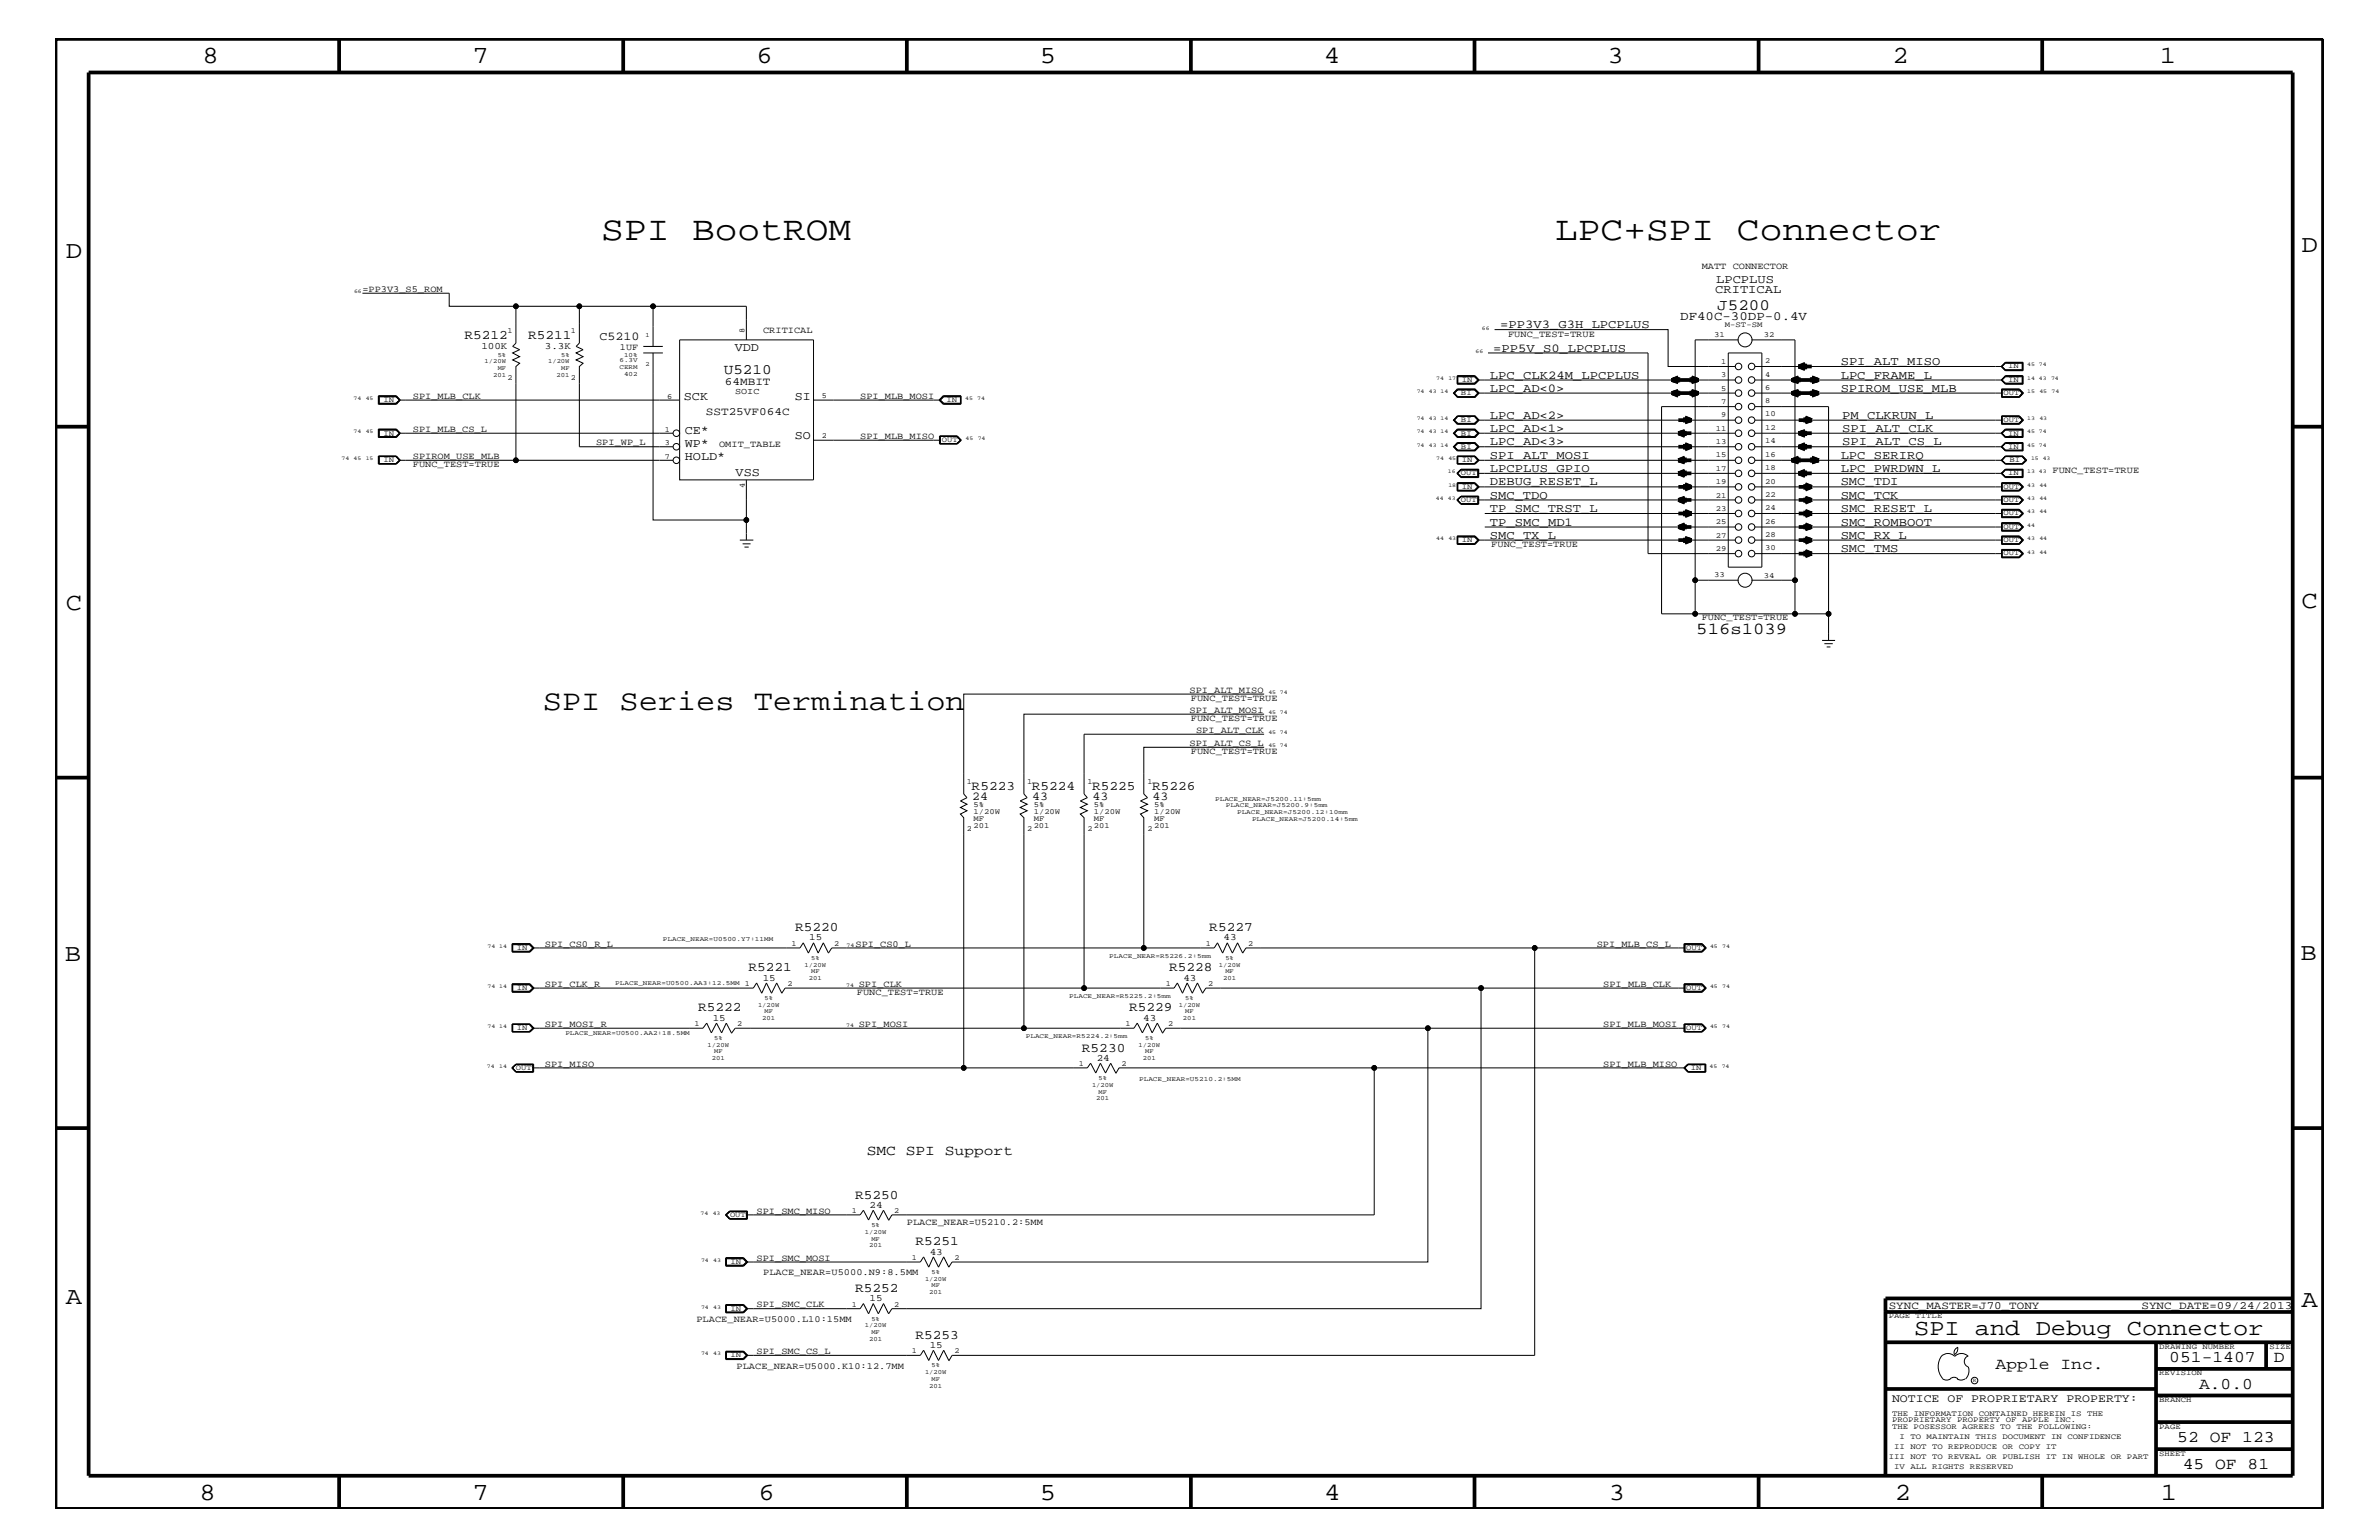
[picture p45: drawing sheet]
<svg xmlns="http://www.w3.org/2000/svg" width="432mm" height="279mm" viewBox="0 0 432 279" stroke-linecap="round" stroke-linejoin="round" font-family="sans-serif">
<defs><g id="words">
<g font-size="6.2">
<text x="109.1" y="43.5">SPI BootROM</text>
<text x="282.3" y="43.5">LPC+SPI Connector</text>
</g>
<text font-size="5.2" x="98.6" y="128.9">SPI Series Termination</text>
<g font-size="4.5">
<text x="36.7" y="11.5">8</text>
<text x="85.8" y="11.5">7</text>
<text x="137.3" y="11.5">6</text>
<text x="188.7" y="11.5">5</text>
<text x="240.3" y="11.5">4</text>
<text x="291.8" y="11.5">3</text>
<text x="343.5" y="11.5">2</text>
<text x="392" y="11.5">1</text>
<text x="11.9" y="46.8">D</text>
<text x="417.7" y="45.7">D</text>
<text x="11.9" y="110.6">C</text>
<text x="417.7" y="110.3">C</text>
<text x="11.8" y="174.3">B</text>
<text x="417.6" y="174.2">B</text>
<text x="11.9" y="236.7">A</text>
<text x="417.7" y="237.1">A</text>
<text x="36.2" y="272.1">8</text>
<text x="85.8" y="272.1">7</text>
<text x="137.7" y="272.1">6</text>
<text x="188.7" y="272.1">5</text>
<text x="240.4" y="272.1">4</text>
<text x="292" y="272.1">3</text>
<text x="343.9" y="272.1">2</text>
<text x="392.2" y="272.1">1</text>
</g>
<text font-size="4.1" x="347.4" y="242.3">SPI and Debug Connector</text>
<g font-size="3">
<text x="307.9" y="115">516s1039</text>
<text x="362.2" y="248.4">Apple Inc.</text>
<text x="393.7" y="247.1">051-1407</text>
<text x="399.2" y="252">A.0.0</text>
<text x="412.7" y="247.1">D</text>
<text x="395.2" y="261.6">52 OF 123</text>
<text x="396.2" y="266.6">45 OF 81</text>
</g>
<text font-size="2.9" x="311.7" y="56.2">J5200</text>
<g font-size="2.6">
<text x="131.4" y="67.8">U5210</text>
<text x="157.3" y="209.6">SMC SPI Support</text>
</g>
<g font-size="2.4">
<text x="84.3" y="61.5">R5212</text>
<text x="95.8" y="61.5">R5211</text>
<text x="176.4" y="143.4">R5223</text>
<text x="187.3" y="143.4">R5224</text>
<text x="198.2" y="143.4">R5225</text>
<text x="209.1" y="143.4">R5226</text>
<text x="144.3" y="168.9">R5220</text>
<text x="219.5" y="168.9">R5227</text>
<text x="135.8" y="176.2">R5221</text>
<text x="212.2" y="176.2">R5228</text>
<text x="126.7" y="183.5">R5222</text>
<text x="204.9" y="183.5">R5229</text>
<text x="196.4" y="190.8">R5230</text>
<text x="155.2" y="217.5">R5250</text>
<text x="166.2" y="225.9">R5251</text>
<text x="155.2" y="234.4">R5252</text>
<text x="166.2" y="242.9">R5253</text>
</g>
<text font-size="2.3" x="305" y="58">DF40C-30DP-0.4V</text>
<g font-size="2.2">
<text x="311.3" y="53.2">CRITICAL</text>
<text x="311.5" y="51.3">LPCPLUS</text>
<text x="272.3" y="59.5">=PP3V3_G3H_LPCPLUS</text>
<text x="108.8" y="61.7">C5210</text>
<text x="133.4" y="63.6">VDD</text>
<text x="271" y="63.9">=PP5V_S0_LPCPLUS</text>
<text x="270.4" y="68.7">LPC_CLK24M_LPCPLUS</text>
<text x="270.4" y="71.1">LPC_AD&lt;0&gt;</text>
<text x="334.1" y="66.2">SPI_ALT_MISO</text>
<text x="334.1" y="68.7">LPC_FRAME_L</text>
<text x="334.1" y="71.1">SPIROM_USE_MLB</text>
<text x="124.1" y="72.6">SCK</text>
<text x="144.3" y="72.5">SI</text>
<text x="270.4" y="76">LPC_AD&lt;2&gt;</text>
<text x="334.3" y="76">PM_CLKRUN_L</text>
<text x="124.3" y="78.7">CE*</text>
<text x="124.3" y="81.1">WP*</text>
<text x="124.3" y="83.5">HOLD*</text>
<text x="144.3" y="79.7">SO</text>
<text x="270.4" y="80.8">LPC_AD&lt;3&gt;</text>
<text x="270.4" y="78.3">LPC_AD&lt;1&gt;</text>
<text x="270.4" y="83.3">SPI_ALT_MOSI</text>
<text x="334.1" y="83.3">LPC_SERIRQ</text>
<text x="334.3" y="80.8">SPI_ALT_CS_L</text>
<text x="334.3" y="78.3">SPI_ALT_CLK</text>
<text x="133.5" y="86.3">VSS</text>
<text x="270.4" y="85.6">LPCPLUS_GPIO</text>
<text x="270.4" y="88.1">DEBUG_RESET_L</text>
<text x="334.1" y="88.1">SMC_TDI</text>
<text x="334.1" y="85.6">LPC_PWRDWN_L</text>
<text x="270.4" y="92.9">TP_SMC_TRST_L</text>
<text x="270.4" y="90.5">SMC_TDO</text>
<text x="270.4" y="95.4">TP_SMC_MD1</text>
<text x="334.1" y="90.5">SMC_TCK</text>
<text x="334.1" y="92.9">SMC_RESET_L</text>
<text x="334.1" y="95.4">SMC_ROMBOOT</text>
<text x="270.4" y="97.7">SMC_TX_L</text>
<text x="334.1" y="100.2">SMC_TMS</text>
<text x="334.1" y="97.7">SMC_RX_L</text>
<text x="176.4" y="145.1">24</text>
<text x="187.4" y="145.1">43</text>
<text x="198.3" y="145.1">43</text>
<text x="209.2" y="145.1">43</text>
</g>
<text font-size="2.1" x="343.4" y="254.4">NOTICE OF PROPRIETARY PROPERTY:</text>
<g font-size="2">
<text x="131.6" y="69.9">64MBIT</text>
<text x="128.1" y="75.4">SST25VF064C</text>
<text x="342.8" y="237.4">SYNC_MASTER=J70_TONY</text>
<text x="388.7" y="237.4">SYNC_DATE=09/24/2013</text>
</g>
<g font-size="1.8">
<text x="87.4" y="63.4">100K</text>
<text x="98.9" y="63.4">3.3K</text>
<text x="146.9" y="170.6">15</text>
<text x="222.1" y="170.6">43</text>
<text x="138.4" y="177.9">15</text>
<text x="214.8" y="177.9">43</text>
<text x="129.4" y="185.2">15</text>
<text x="207.5" y="185.2">43</text>
<text x="199.1" y="192.5">24</text>
<text x="157.8" y="219.1">24</text>
<text x="168.7" y="227.6">43</text>
<text x="157.8" y="236.1">15</text>
<text x="168.7" y="244.5">15</text>
</g>
<g font-size="1.7">
<text x="65.8" y="52.9">=PP3V3_S5_ROM</text>
<text x="308.9" y="48.9">MATT CONNECTOR</text>
<text x="112.5" y="63.4">1UF</text>
<text x="138.5" y="60.4">CRITICAL</text>
<text x="273.7" y="61.1">FUNC_TEST=TRUE</text>
<text x="74.9" y="72.3">SPI_MLB_CLK</text>
<text x="156.1" y="72.3">SPI_MLB_MOSI</text>
<text x="74.9" y="78.3">SPI_MLB_CS_L</text>
<text x="74.9" y="83.3">SPIROM_USE_MLB</text>
<text x="108.2" y="80.8">SPI_WP_L</text>
<text x="130.5" y="81.1">OMIT_TABLE</text>
<text x="156.1" y="79.6">SPI_MLB_MISO</text>
<text x="74.9" y="84.7">FUNC_TEST=TRUE</text>
<text x="372.5" y="85.9">FUNC_TEST=TRUE</text>
<text x="270.7" y="99.3">FUNC_TEST=TRUE</text>
<text x="308.9" y="112.6">FUNC_TEST=TRUE</text>
<text x="215.9" y="125.7">SPI_ALT_MISO</text>
<text x="215.9" y="129.3">SPI_ALT_MOSI</text>
<text x="216.2" y="127.1">FUNC_TEST=TRUE</text>
<text x="216.2" y="130.8">FUNC_TEST=TRUE</text>
<text x="215.9" y="135.3">SPI_ALT_CS_L</text>
<text x="216.2" y="136.8">FUNC_TEST=TRUE</text>
<text x="217.1" y="133">SPI_ALT_CLK</text>
<text x="98.9" y="171.7">SPI_CS0_R_L</text>
<text x="155.3" y="171.7">SPI_CS0_L</text>
<text x="289.8" y="171.7">SPI_MLB_CS_L</text>
<text x="98.9" y="179">SPI_CLK_R</text>
<text x="155.9" y="179">SPI_CLK</text>
<text x="291" y="179">SPI_MLB_CLK</text>
<text x="155.5" y="180.5">FUNC_TEST=TRUE</text>
<text x="98.9" y="186.3">SPI_MOSI_R</text>
<text x="155.9" y="186.3">SPI_MOSI</text>
<text x="291" y="186.3">SPI_MLB_MOSI</text>
<text x="98.9" y="193.6">SPI_MISO</text>
<text x="291" y="193.6">SPI_MLB_MISO</text>
<text x="137.3" y="220.2">SPI_SMC_MISO</text>
<text x="164.6" y="222.3">PLACE_NEAR=U5210.2:5MM</text>
<text x="137.3" y="228.7">SPI_SMC_MOSI</text>
<text x="138.5" y="231.3">PLACE_NEAR=U5000.N9:8.5MM</text>
<text x="126.4" y="239.9">PLACE_NEAR=U5000.L10:15MM</text>
<text x="137.3" y="237.2">SPI_SMC_CLK</text>
<text x="137.3" y="245.6">SPI_SMC_CS_L</text>
<text x="133.7" y="248.4">PLACE_NEAR=U5000.K10:12.7MM</text>
</g>
<text font-size="1.6" x="133.4" y="71.6">SOIC</text>
<g font-size="1.4">
<text x="313.1" y="59.4">M-ST-SM</text>
<text x="92.1" y="60.4">1</text>
<text x="103.6" y="60.4">1</text>
<text x="135.1" y="60.4" transform="rotate(-90 135.1 60.4)">8</text>
<text x="311.1" y="61.1">31</text>
<text x="312.4" y="66">1</text>
<text x="320.1" y="61.2">32</text>
<text x="320.4" y="65.9">2</text>
<text x="92.1" y="68.9">2</text>
<text x="103.6" y="68.9">2</text>
<text x="265.2" y="71.7">BI</text>
<text x="265.3" y="69.3">IN</text>
<text x="312.4" y="68.4">3</text>
<text x="312.4" y="70.9">5</text>
<text x="320.4" y="68.4">4</text>
<text x="320.4" y="70.7">6</text>
<text x="363.6" y="71.7">OUT</text>
<text x="364.5" y="66.8">IN</text>
<text x="364.5" y="69.3">IN</text>
<text x="69.6" y="72.9">IN</text>
<text x="121.1" y="72.3">6</text>
<text x="149.2" y="72.2">5</text>
<text x="171.8" y="72.9">IN</text>
<text x="265.2" y="76.6">BI</text>
<text x="312.4" y="75.7">9</text>
<text x="312.4" y="73.3">7</text>
<text x="320.4" y="75.6">10</text>
<text x="320.4" y="73.2">8</text>
<text x="363.6" y="76.6">OUT</text>
<text x="69.6" y="79">IN</text>
<text x="69.6" y="83.8">IN</text>
<text x="120.6" y="78.4">1</text>
<text x="120.6" y="80.8">3</text>
<text x="120.6" y="83.3">7</text>
<text x="149.2" y="79.5">2</text>
<text x="170.9" y="80.2">OUT</text>
<text x="265.2" y="79">BI</text>
<text x="265.2" y="81.4">BI</text>
<text x="265.3" y="83.8">IN</text>
<text x="311.4" y="83">15</text>
<text x="311.4" y="78.2">11</text>
<text x="311.4" y="80.5">13</text>
<text x="320.4" y="78">12</text>
<text x="320.4" y="80.5">14</text>
<text x="320.4" y="82.8">16</text>
<text x="364.5" y="81.4">IN</text>
<text x="364.5" y="79">IN</text>
<text x="364.7" y="83.8">BI</text>
<text x="135.2" y="88.6" transform="rotate(-90 135.2 88.6)">4</text>
<text x="265.2" y="86.2">OUT</text>
<text x="265.3" y="88.7">IN</text>
<text x="311.4" y="85.4">17</text>
<text x="311.4" y="87.8">19</text>
<text x="320.4" y="85.3">18</text>
<text x="320.4" y="87.7">20</text>
<text x="363.6" y="88.7">OUT</text>
<text x="364.5" y="86.2">IN</text>
<text x="265.2" y="91.1">OUT</text>
<text x="311.4" y="90.3">21</text>
<text x="311.4" y="92.7">23</text>
<text x="311.4" y="95.1">25</text>
<text x="320.4" y="90.1">22</text>
<text x="320.4" y="92.6">24</text>
<text x="320.4" y="95">26</text>
<text x="363.6" y="96">OUT</text>
<text x="363.6" y="93.5">OUT</text>
<text x="363.6" y="91.1">OUT</text>
<text x="265.3" y="98.4">IN</text>
<text x="311.4" y="97.6">27</text>
<text x="311.4" y="99.9">29</text>
<text x="320.4" y="97.4">28</text>
<text x="320.4" y="99.9">30</text>
<text x="363.6" y="100.8">OUT</text>
<text x="363.6" y="98.4">OUT</text>
<text x="311.1" y="104.7">33</text>
<text x="320.1" y="104.8">34</text>
<text x="175.5" y="142.3">1</text>
<text x="186.4" y="142.3">1</text>
<text x="197.4" y="142.3">1</text>
<text x="208.3" y="142.3">1</text>
<text x="176.7" y="149">MF</text>
<text x="176.7" y="147.7">1/20W</text>
<text x="176.7" y="146.5">5%</text>
<text x="187.6" y="146.5">5%</text>
<text x="187.6" y="147.7">1/20W</text>
<text x="187.6" y="149">MF</text>
<text x="198.5" y="149">MF</text>
<text x="198.5" y="147.7">1/20W</text>
<text x="198.5" y="146.5">5%</text>
<text x="209.5" y="147.7">1/20W</text>
<text x="209.5" y="146.5">5%</text>
<text x="209.5" y="149">MF</text>
<text x="175.5" y="150.7">2</text>
<text x="176.7" y="150.1">201</text>
<text x="186.4" y="150.7">2</text>
<text x="187.6" y="150.1">201</text>
<text x="197.4" y="150.7">2</text>
<text x="198.5" y="150.1">201</text>
<text x="208.3" y="150.7">2</text>
<text x="209.5" y="150.1">201</text>
<text x="93.8" y="172.3">IN</text>
<text x="143.7" y="171.6">1</text>
<text x="151.4" y="171.6">2</text>
<text x="218.9" y="171.6">1</text>
<text x="226.6" y="171.6">2</text>
<text x="306.1" y="172.3">OUT</text>
<text x="93.8" y="179.6">IN</text>
<text x="135.2" y="178.8">1</text>
<text x="142.9" y="178.8">2</text>
<text x="211.6" y="178.8">1</text>
<text x="219.3" y="178.8">2</text>
<text x="306.1" y="179.6">OUT</text>
<text x="93.8" y="186.9">IN</text>
<text x="126.1" y="186.1">1</text>
<text x="133.8" y="186.1">2</text>
<text x="204.3" y="186.1">1</text>
<text x="212" y="186.1">2</text>
<text x="306.1" y="186.9">OUT</text>
<text x="93.6" y="194.2">OUT</text>
<text x="195.8" y="193.4">1</text>
<text x="203.5" y="193.4">2</text>
<text x="306.9" y="194.2">IN</text>
<text x="132.5" y="220.8">OUT</text>
<text x="154.6" y="220.1">1</text>
<text x="162.3" y="220.1">2</text>
<text x="132.6" y="229.3">IN</text>
<text x="165.5" y="228.5">1</text>
<text x="173.2" y="228.5">2</text>
<text x="132.6" y="237.8">IN</text>
<text x="154.6" y="237.1">1</text>
<text x="162.3" y="237.1">2</text>
<text x="342.8" y="239.2">PAGE TITLE</text>
<text x="165.5" y="245.6">1</text>
<text x="173.2" y="245.6">2</text>
<text x="391.9" y="244.7">DRAWING NUMBER</text>
<text x="411.9" y="244.7">SIZE</text>
<text x="132.6" y="246.2">IN</text>
<text x="391.9" y="249.5">REVISION</text>
<text x="343.4" y="256.8">THE INFORMATION CONTAINED HEREIN IS THE</text>
<text x="391.9" y="254.4">BRANCH</text>
<text x="343.4" y="258">PROPRIETARY PROPERTY OF APPLE INC.</text>
<text x="343.4" y="259.3">THE POSESSOR AGREES TO THE FOLLOWING:</text>
<text x="343.8" y="262.9">II NOT TO REPRODUCE OR COPY IT</text>
<text x="344.8" y="261.1">I TO MAINTAIN THIS DOCUMENT IN CONFIDENCE</text>
<text x="391.9" y="259.3">PAGE</text>
<text x="342.8" y="264.7">III NOT TO REVEAL OR PUBLISH IT IN WHOLE OR PART</text>
<text x="343.8" y="266.6">IV ALL RIGHTS RESERVED</text>
<text x="391.9" y="264.1">SHEET</text>
</g>
<g font-size="1.2">
<text x="88" y="65.9">1/20W</text>
<text x="90.3" y="64.7">5%</text>
<text x="99.5" y="65.9">1/20W</text>
<text x="101.9" y="64.7">5%</text>
<text x="112.4" y="65.7">6.3V</text>
<text x="113.3" y="64.7">10%</text>
<text x="117.2" y="61.1">1</text>
<text x="89.5" y="68.4">201</text>
<text x="90.3" y="67.1">MF</text>
<text x="101" y="68.4">201</text>
<text x="101.9" y="67.1">MF</text>
<text x="112.4" y="67">CERM</text>
<text x="113.3" y="68.2">402</text>
<text x="117.2" y="66.5">2</text>
<text x="220.6" y="145.3">PLACE_NEAR=J5200.11:5mm</text>
<text x="222.5" y="146.5">PLACE_NEAR=J5200.9:5mm</text>
<text x="224.5" y="147.7">PLACE_NEAR=J5200.12:10mm</text>
<text x="227.2" y="149">PLACE_NEAR=J5200.14:5mm</text>
<text x="120.3" y="170.7">PLACE_NEAR=U0500.Y7:11MM</text>
<text x="201.3" y="173.8">PLACE_NEAR=R5226.2:5mm</text>
<text x="111.7" y="178.7">PLACE_NEAR=U0500.AA3:12.5MM</text>
<text x="146" y="175.4">1/20W</text>
<text x="146.8" y="177.7">201</text>
<text x="147.2" y="174.2">5%</text>
<text x="147.2" y="176.6">MF</text>
<text x="221.2" y="175.4">1/20W</text>
<text x="222" y="177.7">201</text>
<text x="222.4" y="176.6">MF</text>
<text x="222.4" y="174.2">5%</text>
<text x="137.6" y="182.7">1/20W</text>
<text x="138.3" y="185">201</text>
<text x="138.8" y="181.4">5%</text>
<text x="138.8" y="183.8">MF</text>
<text x="194.1" y="181">PLACE_NEAR=R5225.2:5mm</text>
<text x="214" y="182.7">1/20W</text>
<text x="214.7" y="185">201</text>
<text x="215.1" y="183.8">MF</text>
<text x="215.1" y="181.4">5%</text>
<text x="102.6" y="187.7">PLACE_NEAR=U0500.AA2:18.5MM</text>
<text x="128.4" y="189.9">1/20W</text>
<text x="129.6" y="188.7">5%</text>
<text x="129.6" y="191.1">MF</text>
<text x="186.2" y="188.3">PLACE_NEAR=R5224.2:5mm</text>
<text x="206.7" y="189.9">1/20W</text>
<text x="207.9" y="191.1">MF</text>
<text x="207.9" y="188.7">5%</text>
<text x="129.2" y="192.3">201</text>
<text x="198.2" y="197.2">1/20W</text>
<text x="199.4" y="195.9">5%</text>
<text x="206.8" y="196.2">PLACE_NEAR=U5210.2:5MM</text>
<text x="207.4" y="192.3">201</text>
<text x="199" y="199.6">201</text>
<text x="199.4" y="198.4">MF</text>
<text x="157" y="223.9">1/20W</text>
<text x="157.7" y="226.3">201</text>
<text x="158.2" y="225.1">MF</text>
<text x="158.2" y="222.6">5%</text>
<text x="167.9" y="232.4">1/20W</text>
<text x="169.1" y="231.1">5%</text>
<text x="169.1" y="233.5">MF</text>
<text x="158.2" y="239.6">5%</text>
<text x="168.7" y="234.7">201</text>
<text x="157" y="240.8">1/20W</text>
<text x="157.7" y="243.3">201</text>
<text x="158.2" y="242">MF</text>
<text x="167.9" y="249.3">1/20W</text>
<text x="168.7" y="251.7">201</text>
<text x="169.1" y="248.1">5%</text>
<text x="169.1" y="250.6">MF</text>
</g>
<g font-size="1">
<text x="64.3" y="53.2">66</text>
<text x="269" y="59.8">66</text>
<text x="267.8" y="64">66</text>
<text x="257.1" y="71.3">74</text>
<text x="259.3" y="71.3">43 14</text>
<text x="260.7" y="68.9">74</text>
<text x="262.9" y="68.9">17</text>
<text x="368" y="66.5">45 74</text>
<text x="368" y="71.3">15</text>
<text x="368" y="68.9">14 43</text>
<text x="370.2" y="71.3">45</text>
<text x="372.3" y="68.9">74</text>
<text x="372.4" y="71.3">74</text>
<text x="64.2" y="72.6">74</text>
<text x="66.4" y="72.6">45</text>
<text x="175.2" y="72.6">45</text>
<text x="177.4" y="72.6">74</text>
<text x="257.1" y="76.2">74</text>
<text x="259.3" y="76.2">43 14</text>
<text x="368" y="76.2">13</text>
<text x="370.2" y="76.2">43</text>
<text x="62" y="83.5">74</text>
<text x="64.2" y="83.5">45</text>
<text x="64.2" y="78.6">74</text>
<text x="66.4" y="83.5">15</text>
<text x="66.4" y="78.6">45</text>
<text x="175.3" y="79.9">45</text>
<text x="177.5" y="79.9">74</text>
<text x="257.1" y="78.6">74</text>
<text x="257.1" y="81.1">74</text>
<text x="259.3" y="78.6">43 14</text>
<text x="259.3" y="81.1">43 14</text>
<text x="260.7" y="83.5">74</text>
<text x="262.9" y="83.5">45</text>
<text x="368" y="81.1">45 74</text>
<text x="368" y="78.6">45 74</text>
<text x="368.6" y="83.5">15 43</text>
<text x="262.8" y="85.9">16</text>
<text x="262.9" y="88.3">18</text>
<text x="368" y="88.3">43</text>
<text x="368" y="85.9">13 43</text>
<text x="370.2" y="88.3">44</text>
<text x="260.6" y="90.7">44</text>
<text x="262.8" y="90.7">43</text>
<text x="368" y="95.6">44</text>
<text x="368" y="93.2">43</text>
<text x="368" y="90.7">43</text>
<text x="370.2" y="93.2">44</text>
<text x="370.2" y="90.7">44</text>
<text x="260.7" y="98">44</text>
<text x="262.9" y="98">43</text>
<text x="368" y="100.4">43</text>
<text x="368" y="98">43</text>
<text x="370.2" y="100.4">44</text>
<text x="370.2" y="98">44</text>
<text x="230.2" y="125.9">45 74</text>
<text x="230.2" y="129.6">45 74</text>
<text x="230.2" y="135.6">45 74</text>
<text x="230.2" y="133.2">45 74</text>
<text x="88.5" y="172">74 14</text>
<text x="153.7" y="171.7">74</text>
<text x="310.4" y="172">45</text>
<text x="312.6" y="172">74</text>
<text x="88.5" y="179.3">74 14</text>
<text x="153.6" y="179">74</text>
<text x="310.4" y="179.3">45</text>
<text x="312.6" y="179.3">74</text>
<text x="88.5" y="186.5">74 14</text>
<text x="153.6" y="186.3">74</text>
<text x="310.4" y="186.5">45</text>
<text x="312.6" y="186.5">74</text>
<text x="88.4" y="193.7">74</text>
<text x="90.6" y="193.7">14</text>
<text x="310.3" y="193.7">45</text>
<text x="312.5" y="193.7">74</text>
<text x="127.2" y="220.4">74</text>
<text x="129.4" y="220.4">43</text>
<text x="127.3" y="229">74</text>
<text x="129.5" y="229">43</text>
<text x="127.3" y="237.4">74</text>
<text x="129.5" y="237.4">43</text>
<text x="127.3" y="245.9">74</text>
<text x="129.5" y="245.9">43</text>
<text x="358.1" y="250.7">R</text>
</g>
</g></defs>
<g fill="none" stroke="#000" stroke-width=".18">
<path d="M65.8 53.2h15.7v2.4h12.1v6.7l-.6 .6 1.3 .5-1.3 .6 1.3 .7-1.3 .6 1.3 .6-.7 .6v17h-21.1M93.6 55.6h11.6v6.7l-.6 .6 1.2 .5-1.2 .6 1.2 .7-1.2 .6 1.2 .6-.6 .6v14.6h17M105.2 55.6h13.3v7.3M118.5 55.6h17v6.1M271.3 59.8h31.5v6.7h12.2M68.7 77.8h3.3l.6 .8-.6 .8h-3.3zM68.7 71.8h3.3l.6 .8-.6 .7h-3.3zM68.7 78h3.2M68.7 73.2h3.2M68.7 71.8v1.5h3.2l.7-.7M68.7 71.9h3.2l.7 .7-.7 .6M68.8 78v1.2h3.1l.6-.6"/>
<path d="M71.9 78l.7 .6-.7 .7h-3.2M71.9 71.8l.7 .8M71.9 78l.6 .6M72.5 78.6h49.7M72.5 72.6l-.6-.6h-3.1v1.2M72.5 72.6h50.9M72.5 72.6l-.6 .6M72.6 78.6l-.7-.7h-3.2v1.5M72.6 78.6l-.7 .8M116.8 64h3.5M116.8 62.9h3.5M118.5 64v30.3h17v-7.2"/>
<path d="M123.4 61.7h24.3v25.4h-24.3zM147.7 72.6h23M147.7 79.9h23M170.6 79.2h3.1l.6 .7M170.6 72.6l.7-.7h3v1.3h-3zM170.6 79.1v1.4M170.7 79.2v1.3M171.2 71.8h3.2v1.5h-3.2l-.8-.7zM171.2 71.8l-.7 .8 .7 .7h3.2M173.7 79.2l.6 .7M173.7 79.1h-3.2v1.4h3.2M173.7 79.1l.8 .8-.8 .6"/>
<path d="M173.7 79.1l.7 .8-.7 .6M174.3 72h-3l-.6 .6 .6 .6M174.3 79.9l-.6 .6h-3.1M174.3 79.9l-.6 .6M263.8 71.3l.8-.7h3.1l.7 .7-.7 .8h-3.1zM263.8 76.2l.8-.7h3.1l.7 .7-.7 .7h-3.1zM263.8 78.6l.8-.7h3.1l.7 .7-.7 .8h-3.1zM263.9 78.6l.7-.6h3l.7 .6-.7 .7h-3zM264.5 70.6h3.2l.8 .7-.8 .8h-3.2l-.7-.8zM264.5 75.5h3.2l.8 .7-.8 .8h-3.2l-.7-.8zM264.5 77.8h3.2l.8 .8-.8 .8h-3.2l-.7-.8zM264.5 68.2h3.2l.8 .7-.8 .8h-3.2z"/>
<path d="M264.6 70.7h3l.6 .6h46.8M264.6 70.7h3l.7 .6-.7 .7h-3M264.6 70.7l-.7 .6 .7 .7M264.6 70.7l-.6 .6 .6 .7M264.6 75.6h3l.6 .6h46.8M264.6 75.6h3l.7 .6-.7 .6h-3M264.6 75.6l-.7 .6 .7 .6M264.6 75.6l-.6 .6 .6 .6M264.6 78h3l.6 .6h46.8M264.6 78l-.6 .6 .6 .6h3l.6-.6M264.6 68.3h3l.7 .6-.7 .6h-3zM264.6 68.4h3l.6 .5"/>
<path d="M267.7 68.2l.7 .7-.7 .7h-3.2M268.2 71.3l-.6 .7h-3M268.2 76.2l-.6 .6h-3M268.2 68.9l-.6 .6M268.2 68.9h46.8M270.1 64h29v36.4h15.9M313.7 64h6.1v38.9h-6.1zM315 73.8h-13.4v37.6h6.1v-6.1M315.6 61.7h-7.9v43.6M317.9 61.7h7.9v49.7M318.5 68.9h44.9M318.5 73.8h13.4v42.4"/>
<path d="M318.5 78.6h44.9M318.5 76.2h44.9M318.5 66.5h44.9M318.5 71.3h44.9M363.2 66.5l.8-.8h3.2v1.6h-3.2zM363.3 70.6h3.2l.8 .7-.8 .8h-3.2zM363.3 75.5h3.2l.8 .7-.8 .8h-3.2zM363.3 78.6l.7-.7h3.1v1.5M363.3 78.6l.7 .8M363.3 78.6l.7 .7h3.1M363.3 70.6h3.2l.7 .7-.7 .8M363.3 68.9l.7 .6"/>
<path d="M364 78l-.6 .6 .6 .6h3v-1.2M364 65.9h3v1.2h-3l-.6-.6zM364 69.5l-.6-.6 .6-.5h3v1.1M364 69.5h3.1M364 68.2h3.2v1.5h-3.2l-.8-.8zM364 77.8h3.2v1.6h-3.2l-.8-.8zM364 65.8h3.1v1.4h-3.1l-.7-.7zM364 78h3.1M364 78l-.7 .6M364 68.2l-.7 .7M366.4 70.7h-3v1.3h3M366.4 75.6h-3v1.2h3"/>
<path d="M366.4 75.6l.7 .6-.7 .6M366.4 75.6l.6 .6-.6 .6M366.4 70.7l.7 .6-.7 .7M366.4 70.7l.6 .6-.6 .7M366.5 75.5l.7 .7-.7 .7h-3.2M367.1 68.2v1.4h-3.1l-.7-.7M367.1 68.3h-3.1l-.7 .6M68.7 82.7h3.3l.6 .8-.6 .7h-3.3zM68.7 82.7v1.5M68.7 84.1h3.2M68.7 82.8h3.2M68.8 82.8v1.3"/>
<path d="M71.9 82.8l.7 .7-.7 .6M71.9 82.7l.7 .8M71.9 82.8l.6 .7M72.5 83.5l-.6 .6M72.6 83.5l-.7 .7M93.6 83.5h28.6M134.3 98h2.4M134.8 98.7h1.4M135.1 99.3h.8M135.5 94.3v3.7M264.5 80.3h3.2l.8 .8-.8 .7h-3.2l-.7-.7zM264.5 97.2h3.2l.8 .8-.8 .7h-3.2z"/>
<path d="M264.5 87.6h3.2l.8 .7-.8 .8h-3.2zM264.5 97.3h3.2l.7 .7-.7 .7M264.5 90.7l.7 .7M264.5 90.7l.7 .8M264.5 87.7h3.2l.7 .6-.7 .7h-3.2M264.6 80.4h3l.7 .7-.7 .6h-3M264.6 80.4h3.1l.7 .7-.7 .6h-3.1M264.6 80.4l-.8 .7 .8 .6M264.6 80.4l-.7 .7 .7 .6M264.6 87.7v1.3M264.6 87.7h3l.6 .6M265.2 90.1l-.6 .6 .6 .7"/>
<path d="M265.2 85.3h3v1.2h-3l-.6-.6zM265.2 90l-.8 .7 .8 .8M265.2 90h3.2v1.5h-3.2M265.2 85.1h3.2v1.5h-3.2l-.8-.7zM265.2 85.2h3.1v1.4h-3.1l-.7-.7zM265.2 90l-.7 .7M265.2 91.4h3.1M265.2 90.1h3.1M265.2 90.1l-.7 .6M267.6 97.4h-3v1.3h3M267.6 82.8h-3v1.3h3M267.6 97.4l.7 .6-.7 .7"/>
<path d="M267.6 97.4l.6 .6M267.6 87.7l.7 .6-.7 .7M267.6 82.8l.7 .7-.7 .6M267.6 82.8l.6 .7M267.7 82.7h-3.2v1.5h3.2M267.7 82.7l.8 .8-.8 .7M267.7 82.7l.7 .8-.7 .7M268.2 81.1l-.6 .5h-3l-.6-.5 .6-.6h3l.6 .6h46.8M268.2 98l-.6 .7M268.2 98h46.8M268.2 90.1v1.3M268.2 90.7h46.8"/>
<path d="M268.2 88.3l-.6 .6h-3M268.2 88.3h46.8M268.2 85.9h46.8M268.2 83.5h46.8M268.2 83.5l-.6 .6M268.3 90v1.5M269.5 95.6h45.5M269.5 93.2h45.5M318.5 98h44.9M318.5 90.7h44.9M318.5 88.3h44.9M318.5 85.9h44.9"/>
<path d="M318.5 95.6h44.9M318.5 93.2h44.9M318.5 83.5h44.9M318.5 81.1h44.9M363.3 97.2h3.2l.8 .8-.8 .7h-3.2zM363.3 97.3h3.2l.7 .7-.7 .7M363.3 87.6h3.2l.8 .7-.8 .8h-3.2zM363.3 87.7h3.2l.7 .6-.7 .7h-3.2M363.3 92.4h3.2l.8 .8-.8 .7h-3.2zM363.3 94.9h3.2l.8 .7-.8 .8h-3.2zM363.3 99.7h3.2l.8 .7-.8 .8h-3.2zM363.3 99.8h3.2l.7 .6-.7 .7h-3.2"/>
<path d="M363.3 92.5h3.2l.7 .7-.7 .6h-3.2M363.4 87.7h3l.6 .6-.6 .6h-3M363.4 99.9h3l.6 .5-.6 .6h-3M363.4 87.7v1.3M363.4 92.5v1.3M363.4 94.9h3l.7 .7-.7 .6h-3zM363.4 99.8v1.3M363.4 95h3l.6 .6-.6 .6M363.4 92.6h3l.6 .6-.6 .6h-3M364 85.3h3v1.2h-3l-.6-.6zM364 82.8h3l.6 .7-.6 .6h-3M364 82.8h3l.7 .7-.7 .6h-3"/>
<path d="M364 82.7h3.1l.7 .8-.7 .7h-3.1M364 82.7h3.1l.8 .8-.8 .7h-3.1M364 82.7l-.8 .8 .8 .7M364 82.7l-.7 .8 .7 .7M364 82.8l-.7 .7 .7 .6M364 82.8l-.6 .7 .6 .6M364 80.5h3v1.1h-3l-.6-.5zM364 85.1h3.2v1.5h-3.2l-.8-.7zM364 85.2h3.1v1.4h-3.1l-.7-.7zM364 80.3h3.2v1.5h-3.2l-.8-.7zM364 80.4h3.1v1.3h-3.1l-.7-.6zM366.4 97.4h-3v1.3h3"/>
<path d="M366.4 90.1h-3v1.3h3M366.4 99.8l.7 .6-.7 .7M366.4 97.4l.7 .6-.7 .7M366.4 97.4l.6 .6-.6 .7M366.4 92.5l.7 .7-.7 .6M366.4 90.1l.7 .6-.7 .7M366.4 90.1l.6 .6-.6 .7M366.4 87.7l.7 .6-.7 .7M366.5 90h-3.2v1.5h3.2M366.5 94.9l.7 .7-.7 .7h-3.2M366.5 90l.8 .7-.8 .8M366.5 90l.7 .7-.7 .8"/>
<path d="M307.7 105.3h7.9M307.7 111.4h24.2M317.9 105.3h7.9M318.5 100.4h44.9M330.7 116.2h2.4M331.1 116.8h1.6M331.6 117.4h.6M229.4 125.9h-54.5v18.1l.6 .7-1.2 .6 1.2 .6-1.2 .6 1.2 .6-1.2 .6 .6 .7v45.3h-78.2M229.4 129.6h-43.6v14.4l.6 .7-1.2 .6 1.2 .6-1.2 .6 1.2 .6-1.2 .6 .6 .7v38.1h-52.4l-.6 1M229.4 133.2h-32.6v10.8l.6 .7-1.3 .6 1.3 .6-1.3 .6 1.3 .6-1.3 .6 .7 .7v30.9h16.3l.6-1 .9 1.9 .9-1.9 .9 1.9 .9-1.9 1 1.9 .6-.9h49.9M229.4 135.6h-21.8v8.4l.7 .7-1.3 .6 1.3 .6-1.3 .6 1.3 .6-1.3 .6 .6 .7v23.6M93 171.2h3.2l.7 .8-.7 .7h-3.2z"/>
<path d="M93 178.5h3.2l.7 .8-.7 .7h-3.2zM93 172.7v-1.4h3.1l.7 .7-.7 .7M93 178.6h3.1l.7 .7-.7 .6h-3.1zM93 178.7h3.1l.6 .6M93 171.4h3.1l.6 .6M96.2 178.5l.7 .8-.7 .6h-3.2M96.2 171.2l.7 .8-.7 .7h-3.2M96.7 179.3l-.6 .6M96.7 179.3h40l.6-1 1 1.9 .8-1.9 .9 1.9 1-1.9 .9 1.9 .6-.9h54.3M96.7 172l-.6 .6h-3.1M96.7 172h48.5l.6-.9 .9 1.8 1-1.8 .8 1.8 .9-1.8 1 1.8 .6-.9h69.4l.6-.9 .9 1.8 .9-1.8 .9 1.8 .9-1.8 1 1.8 .5-.9h79.7M278.6 172v73.9h-105.8l-.6 1"/>
<path d="M305.6 178.5h3.3l.8 .8-.8 .7h-3.3zM305.6 171.2h3.3l.8 .8-.8 .7h-3.3zM305.7 178.5v1.4h3.2l.7-.6-.7-.8M305.7 171.2v1.5h3.2l.7-.7-.7-.8M305.8 179.3h-37v58.1h-106.9l-.6 1-.9-1.9-1 1.9-.9-1.9-.9 1.9-.9-1.9-.6 .9h-20.6M305.8 178.6h3.1l.6 .7-.6 .6h-3.1zM305.8 178.7h3.1l.6 .6-.6 .6M305.8 171.4h3.1l.6 .6-.6 .6h-3.1M305.8 172.7v-1.4h3.1l.6 .7-.6 .7M93 193.7l.6 .7M93 193.7l.6 .8M93.6 193.2l-.6 .5 .6 .7"/>
<path d="M93.6 194.4h3.2M93.6 193.1h3.3v1.4h-3.3M93.6 193.2h3.2M93.6 193.1l-.7 .6 .7 .8M93.6 193.1l-.6 .6M93.6 193.2l-.6 .5M96.1 185.9h-3.1v1.2h3.1M96.1 185.9l.7 .6-.7 .6M96.1 185.9l.6 .6M96.2 185.8h-3.2v1.4h3.2M96.2 185.8l.7 .7-.7 .7M96.7 186.5l-.6 .6"/>
<path d="M96.7 186.5h30.9l.7-.9 .8 1.8 .9-1.8 1 1.8 .8-1.8 1 1.8M96.7 193.2v1.2M96.8 193.1v1.4M174.9 193.7h22.5l.6-.8 .9 1.8 .8-1.8 1 1.8 .9-1.8 .9 1.8M185.8 186.5h20l.6-.9 .9 1.8 1-1.8 .8 1.8 1-1.8 .9 1.8M249.4 193.7v26.7h-87.5l-.6 1M259.2 186.5h-47.6l-.6 1M305.6 193.7l.7-.6h3.3v1.4h-3.3zM305.6 193.7l.8 .8M305.7 185.8v1.4M305.8 186.5h-46.6v42.5h-86.4l-.6 .9-.9-1.9-1 1.9-.9-1.9-.8 1.9-1-1.9-.6 1h-31.5M305.8 193.7h-102.7l-.6 1.1"/>
<path d="M306.4 193.2l-.6 .5 .6 .7M306.4 194.4h3.1M306.4 193.1l-.8 .6M306.4 193.2l-.7 .5 .7 .7M306.4 193.2h3.1M308.9 185.9h-3.1v1.2h3.1M308.9 185.9l.6 .6-.6 .6M308.9 185.8h-3.3v1.4h3.3M308.9 185.8l.8 .7-.8 .7M308.9 185.8l.7 .7-.7 .7M309.5 193.2v1.2M309.5 193.1v1.4"/>
<path d="M132.4 219.7l-.7 .7 .7 .8M132.4 219.7h3.2v1.5h-3.2M132.4 219.8h3.2v1.3h-3.2l-.6-.7zM132.5 219.8l-.7 .6 .7 .7M135.5 219.8v1.3M131.7 228.2h3.3l.7 .8-.7 .7h-3.3zM131.7 236.7h3.3l.7 .7-.7 .8h-3.3zM131.7 238.1h3.3M131.7 236.8h3.3M131.8 228.3h3.2l.6 .7-.6 .6h-3.2zM131.8 236.8v1.3M131.8 228.4h3.1l.6 .6"/>
<path d="M131.8 236.8h3.1l.6 .6M135 228.2l.6 .8-.6 .6h-3.3M135 236.8l.6 .6-.6 .7M135.5 220.4h20.6l.6-.8 .9 1.7 .9-1.7 .9 1.7 1-1.7 .9 1.7M135.5 229l-.6 .6M135.5 237.4l-.6 .6h-3.1M131.7 245.1h3.3l.7 .8-.7 .8h-3.3zM131.7 246.6h3.3M131.7 245.2h3.3M131.8 245.2v1.4M131.8 245.3h3.1l.6 .6M135 245.2l.6 .7-.6 .7"/>
<path d="M135.5 245.9l-.6 .6h-3.1M135.5 245.9h31.5l.6-.9 1 1.8 .8-1.8 .9 1.8 1-1.8 .9 1.8M352.3 246.1a1.72 1.72 0 0 1 2.5 0 1.69 1.69 0 0 1 2.4 0M352.4 246a3.2 3.2 0 0 0 .4 4.3l.8 .1 .4-.2M354 250.2l.7-.3 .7 .3M355.2 250.2l.7 .2 .7-.2M355.3 244.4v.3a1.18 1.18 0 0 1-.6 1.1M355.4 244.4a.99 .99 0 0 0-.6 1.4M357.2 246a1.04 1.04 0 0 0-.7 1 1.04 1.04 0 0 0 .7 1M357.3 248l.1 .7a2.11 2.11 0 0 1-.6 1.5"/>
<circle cx="93.6" cy="55.6" r=".42"/>
<circle cx="105.2" cy="55.6" r=".42"/>
<circle cx="118.5" cy="55.6" r=".42"/>
<circle cx="122.8" cy="78.6" r=".59"/>
<circle cx="315.6" cy="73.8" r=".59"/>
<circle cx="315.6" cy="71.3" r=".59"/>
<circle cx="315.6" cy="68.9" r=".59"/>
<circle cx="315.6" cy="76.2" r=".59"/>
<circle cx="315.6" cy="66.5" r=".59"/>
<circle cx="315.6" cy="78.6" r=".59"/>
<circle cx="316.7" cy="61.7" r="1.27"/>
<circle cx="317.9" cy="73.8" r=".59"/>
<circle cx="317.9" cy="71.3" r=".59"/>
<circle cx="317.9" cy="66.5" r=".59"/>
<circle cx="317.9" cy="76.2" r=".59"/>
<circle cx="317.9" cy="68.9" r=".59"/>
<circle cx="317.9" cy="78.6" r=".59"/>
<circle cx="93.6" cy="83.5" r=".42"/>
<circle cx="122.8" cy="83.5" r=".59"/>
<circle cx="122.8" cy="81.1" r=".59"/>
<circle cx="135.5" cy="94.3" r=".42"/>
<circle cx="315.6" cy="83.5" r=".59"/>
<circle cx="315.6" cy="98" r=".59"/>
<circle cx="315.6" cy="90.7" r=".59"/>
<circle cx="315.6" cy="81.1" r=".59"/>
<circle cx="315.6" cy="85.9" r=".59"/>
<circle cx="315.6" cy="93.2" r=".59"/>
<circle cx="315.6" cy="95.6" r=".59"/>
<circle cx="315.6" cy="88.3" r=".59"/>
<circle cx="317.9" cy="98" r=".59"/>
<circle cx="317.9" cy="83.5" r=".59"/>
<circle cx="317.9" cy="81.1" r=".59"/>
<circle cx="317.9" cy="90.7" r=".59"/>
<circle cx="317.9" cy="93.2" r=".59"/>
<circle cx="317.9" cy="95.6" r=".59"/>
<circle cx="317.9" cy="85.9" r=".59"/>
<circle cx="317.9" cy="88.3" r=".59"/>
<circle cx="307.7" cy="111.4" r=".42"/>
<circle cx="307.7" cy="105.3" r=".42"/>
<circle cx="315.6" cy="100.4" r=".59"/>
<circle cx="316.7" cy="105.3" r="1.27"/>
<circle cx="317.9" cy="100.4" r=".59"/>
<circle cx="325.8" cy="111.4" r=".42"/>
<circle cx="325.8" cy="105.3" r=".42"/>
<circle cx="331.9" cy="111.4" r=".42"/>
<circle cx="196.8" cy="179.3" r=".42"/>
<circle cx="207.6" cy="172" r=".42"/>
<circle cx="268.8" cy="179.3" r=".42"/>
<circle cx="278.6" cy="172" r=".42"/>
<circle cx="174.9" cy="193.7" r=".42"/>
<circle cx="185.8" cy="186.5" r=".42"/>
<circle cx="249.4" cy="193.7" r=".42"/>
<circle cx="259.2" cy="186.5" r=".42"/>
<circle cx="358.4" cy="250.5" r=".59"/>
</g>
<g fill="none" stroke="#000" stroke-width=".68" stroke-linecap="butt">
<path d="M10.1 7.1h411.5v266.7h-411.5zM16.1 13.2h400v254.5h-400zM61.6 7.1v6.1M113.1 7.1v6.1M164.6 7.1v6.1M216.2 7.1v6.1M267.6 7.1v6.1M319.2 7.1v6.1M370.7 7.1v6.1M10.1 77.4h6M303.4 71.3h4.9M303.4 68.9h4.9"/>
<path d="M303.4 71.3l1.2 .2M303.4 68.9l1.2-.5v1zM303.4 71.3l1.2-.4v.9zM303.4 71.3l1.2 .3M303.4 71.3l1.2 .4M303.4 68.9l1.2 .1M303.4 68.9l1.2 .3M303.4 68.9l1.2 .4M304.6 78.6l1.2-.4v.9zM304.6 76.2h2.4M304.6 78.6h2.4M304.6 71.2l-1.2 .1"/>
<path d="M304.6 71.1l-1.2 .2M304.6 71l-1.2 .3M304.6 68.8l-1.2 .1M304.6 68.7l-1.2 .2M304.6 68.5l-1.2 .4M304.6 78.6l1.2 .2M304.6 78.6l1.2 .4M304.6 78.6l1.2 .3M305.8 75.7l1.2 .5-1.2 .5zM305.8 75.8l1.2 .4M305.8 76.1l1.2 .1M305.8 76l1.2 .2"/>
<path d="M305.8 78.3l-1.2 .3M305.8 78.5l-1.2 .1M307 76.2l-1.2 .1M307 76.2l-1.2 .4M307 76.2l-1.2 .2M307 71.2l1.3 .1M307 68.4l1.3 .5-1.3 .5zM307 70.9l1.3 .4-1.3 .5zM307 71l1.3 .3M307 71.1l1.3 .2M307 68.8l1.3 .1M307 68.5l1.3 .4"/>
<path d="M307 68.7l1.3 .2M308.3 71.3l-1.3 .2M308.3 71.3l-1.3 .3M308.3 71.3l-1.3 .4M308.3 68.9l-1.3 .1M308.3 68.9l-1.3 .3M308.3 68.9l-1.3 .4M325.2 68.9l1.3-.5v1zM325.2 71.3l1.3-.4v.9zM325.2 71.3l1.3 .2M325.2 71.3h4.9M325.2 71.3l1.3 .3"/>
<path d="M325.2 71.3l1.3 .4M325.2 68.9l1.3 .1M325.2 68.9h4.9M325.2 68.9l1.3 .3M325.2 68.9l1.3 .4M326.5 66.5h2.3M326.5 66.5l1.2-.5v1zM326.5 78.6l1.2-.4v.9zM326.5 66.5l1.2 .2M326.5 66.5l1.2 .3M326.5 76.2h2.3M326.5 78.6h2.3"/>
<path d="M326.5 78.6l1.2 .2M326.5 78.6l1.2 .4M326.5 78.6l1.2 .3M326.5 71.2l-1.3 .1M326.5 71.1l-1.3 .2M326.5 71l-1.3 .3M326.5 68.8l-1.3 .1M326.5 68.7l-1.3 .2M326.5 68.5l-1.3 .4M327.7 75.7l1.1 .5-1.1 .5zM327.7 66.2l-1.2 .3M327.7 66.4l-1.2 .1"/>
<path d="M327.7 78.3l-1.2 .3M327.7 78.5l-1.2 .1M327.7 75.8l1.1 .4M327.7 76.1l1.1 .1M327.7 76l1.1 .2M328.8 68.4l1.3 .5-1.3 .5zM328.8 70.9l1.3 .4-1.3 .5zM328.8 71.2l1.3 .1M328.8 71l1.3 .3M328.8 71.1l1.3 .2M328.8 68.8l1.3 .1M328.8 68.5l1.3 .4"/>
<path d="M328.8 68.7l1.3 .2M328.8 76.2l-1.1 .1M328.8 76.2l-1.1 .4M328.8 76.2l-1.1 .2M330.1 71.3l-1.3 .2M330.1 71.3l-1.3 .3M330.1 71.3l-1.3 .4M330.1 68.9l-1.3 .1M330.1 68.9l-1.3 .3M330.1 68.9l-1.3 .4M416.1 77.4h5.5M304.6 85.9h2.4"/>
<path d="M304.6 83.5l1.2-.5v.9zM304.6 85.9l1.2-.5v1zM304.6 90.7l1.2-.4v.9zM304.6 95.6l1.2-.5v.9zM304.6 85.9l1.2 .1M304.6 85.9l1.2 .3M304.6 85.9l1.2 .2M304.6 83.5h2.4M304.6 95.6h2.4M304.6 95.6l1.2 .1M304.6 95.6l1.2 .4M304.6 95.6l1.2 .3"/>
<path d="M304.6 98h2.4M304.6 93.2h2.4M304.6 90.7h2.4M304.6 90.7l1.2 .2M304.6 90.7l1.2 .4M304.6 90.7l1.2 .3M304.6 88.3h2.4M304.6 83.5l1.2 .1M304.6 83.5l1.2 .3M304.6 83.5l1.2 .2M304.6 81.1h2.4M305.8 80.5l1.2 .6-1.2 .5z"/>
<path d="M305.8 87.8l1.2 .5-1.2 .5zM305.8 92.7l1.2 .5-1.2 .5zM305.8 97.6l1.2 .4-1.2 .5zM305.8 85.5l-1.2 .4M305.8 85.8l-1.2 .1M305.8 85.6l-1.2 .3M305.8 95.2l-1.2 .4M305.8 95.4l-1.2 .2M305.8 97.6l1.2 .4M305.8 97.9l1.2 .1M305.8 97.7l1.2 .3M305.8 92.8l1.2 .4"/>
<path d="M305.8 93.1l1.2 .1M305.8 92.9l1.2 .3M305.8 90.4l-1.2 .3M305.8 90.6l-1.2 .1M305.8 90.5l-1.2 .2M305.8 88l1.2 .3M305.8 88.2l1.2 .1M305.8 88.1l1.2 .2M305.8 83.1l-1.2 .4M305.8 83.3l-1.2 .2M305.8 80.7l1.2 .4M305.8 80.9l1.2 .2"/>
<path d="M305.8 80.8l1.2 .3M307 98l-1.2 .2M307 98l-1.2 .4M307 93.2l-1.2 .1M307 93.2l-1.2 .3M307 93.2l-1.2 .2M307 88.3l-1.2 .1M307 88.3l-1.2 .4M307 88.3l-1.2 .3M307 81.1h-1.2M307 81.1l-1.2 .3M307 81.1l-1.2 .2"/>
<path d="M325.2 83.5l1.3 .1M325.2 83.5l1.3-.5v.9zM325.2 83.5h4.9M325.2 83.5l1.3 .2M325.2 83.5l1.3 .3M326.5 85.9h2.3M326.5 81.1l1.2-.6v1.1zM326.5 85.9l1.2-.5v1zM326.5 83.3l-1.3 .2M326.5 83.1l-1.3 .4M326.5 95.6h2.3M326.5 98h2.3"/>
<path d="M326.5 93.2h2.3M326.5 90.7h2.3M326.5 88.3h2.3M326.5 81.1h2.3M326.5 81.1h1.2M326.5 81.1l1.2 .3M326.5 81.1l1.2 .2M326.5 85.9l1.2 .1M326.5 85.9l1.2 .3M326.5 85.9l1.2 .2M327.7 87.8l1.1 .5-1.1 .5zM327.7 90.3l1.1 .4-1.1 .5z"/>
<path d="M327.7 92.7l1.1 .5-1.1 .5zM327.7 95.1l1.1 .5-1.1 .4zM327.7 97.6l1.1 .4-1.1 .5zM327.7 99.9l1.1 .5-1.1 .6zM327.7 80.7l-1.2 .4M327.7 80.9l-1.2 .2M327.7 80.8l-1.2 .3M327.7 97.6l1.1 .4M327.7 97.9l1.1 .1M327.7 97.7l1.1 .3M327.7 95.2l1.1 .4M327.7 95.4l1.1 .2"/>
<path d="M327.7 92.8l1.1 .4M327.7 93.1l1.1 .1M327.7 92.9l1.1 .3M327.7 90.4l1.1 .3M327.7 90.6l1.1 .1M327.7 90.5l1.1 .2M327.7 88l1.1 .3M327.7 88.2l1.1 .1M327.7 88.1l1.1 .2M327.7 85.5l-1.2 .4M327.7 85.8l-1.2 .1M327.7 85.6l-1.2 .3"/>
<path d="M328.8 83.3l1.3 .2M328.8 83l1.3 .5-1.3 .4zM328.8 83.1l1.3 .4M328.8 98l-1.1 .2M328.8 98l-1.1 .4M328.8 95.6l-1.1 .1M328.8 95.6l-1.1 .4M328.8 95.6l-1.1 .3M328.8 93.2l-1.1 .1M328.8 93.2l-1.1 .3M328.8 93.2l-1.1 .2M328.8 90.7l-1.1 .2"/>
<path d="M328.8 90.7l-1.1 .4M328.8 90.7l-1.1 .3M328.8 88.3l-1.1 .1M328.8 88.3l-1.1 .4M328.8 88.3l-1.1 .3M330.1 83.5l-1.3 .1M330.1 83.5l-1.3 .2M330.1 83.5l-1.3 .3M326.5 100.4h2.3M327.7 100.1l1.1 .3M327.7 100.4h1.1M327.7 100.2l1.1 .2"/>
<path d="M328.8 100.4l-1.1 .1M328.8 100.4l-1.1 .4M328.8 100.4l-1.1 .3M10.1 141.1h6M416.1 141.1h5.5M10.1 204.7h6M416.1 204.7h5.5M342.2 238h73.9M416.1 235.6h-73.9v32.1M342.2 243.5h73.9M342.2 252h49.1M391.3 248.4h24.8"/>
<path d="M391.3 243.5v24.2M391.3 258h24.8M391.3 253.2h24.8M411.3 243.5v4.9M61.6 267.7v6.1M113.1 267.7v6.1M164.6 267.7v6.1M216.2 268v5.8M267.6 267.7v6.1M319.2 267.7v6.1M370.7 267.7v6.1M391.3 262.9h24.8"/>
</g>
<g fill="#000">
<circle cx="93.6" cy="55.6" r=".42"/>
<circle cx="105.2" cy="55.6" r=".42"/>
<circle cx="118.5" cy="55.6" r=".42"/>
<circle cx="93.6" cy="83.5" r=".42"/>
<circle cx="135.5" cy="94.3" r=".42"/>
<circle cx="307.7" cy="111.4" r=".42"/>
<circle cx="307.7" cy="105.3" r=".42"/>
<circle cx="325.8" cy="111.4" r=".42"/>
<circle cx="325.8" cy="105.3" r=".42"/>
<circle cx="331.9" cy="111.4" r=".42"/>
<circle cx="196.8" cy="179.3" r=".42"/>
<circle cx="207.6" cy="172" r=".42"/>
<circle cx="268.8" cy="179.3" r=".42"/>
<circle cx="278.6" cy="172" r=".42"/>
<circle cx="174.9" cy="193.7" r=".42"/>
<circle cx="185.8" cy="186.5" r=".42"/>
<circle cx="249.4" cy="193.7" r=".42"/>
<circle cx="259.2" cy="186.5" r=".42"/>
</g>
<use href="#words"/>
</svg>
